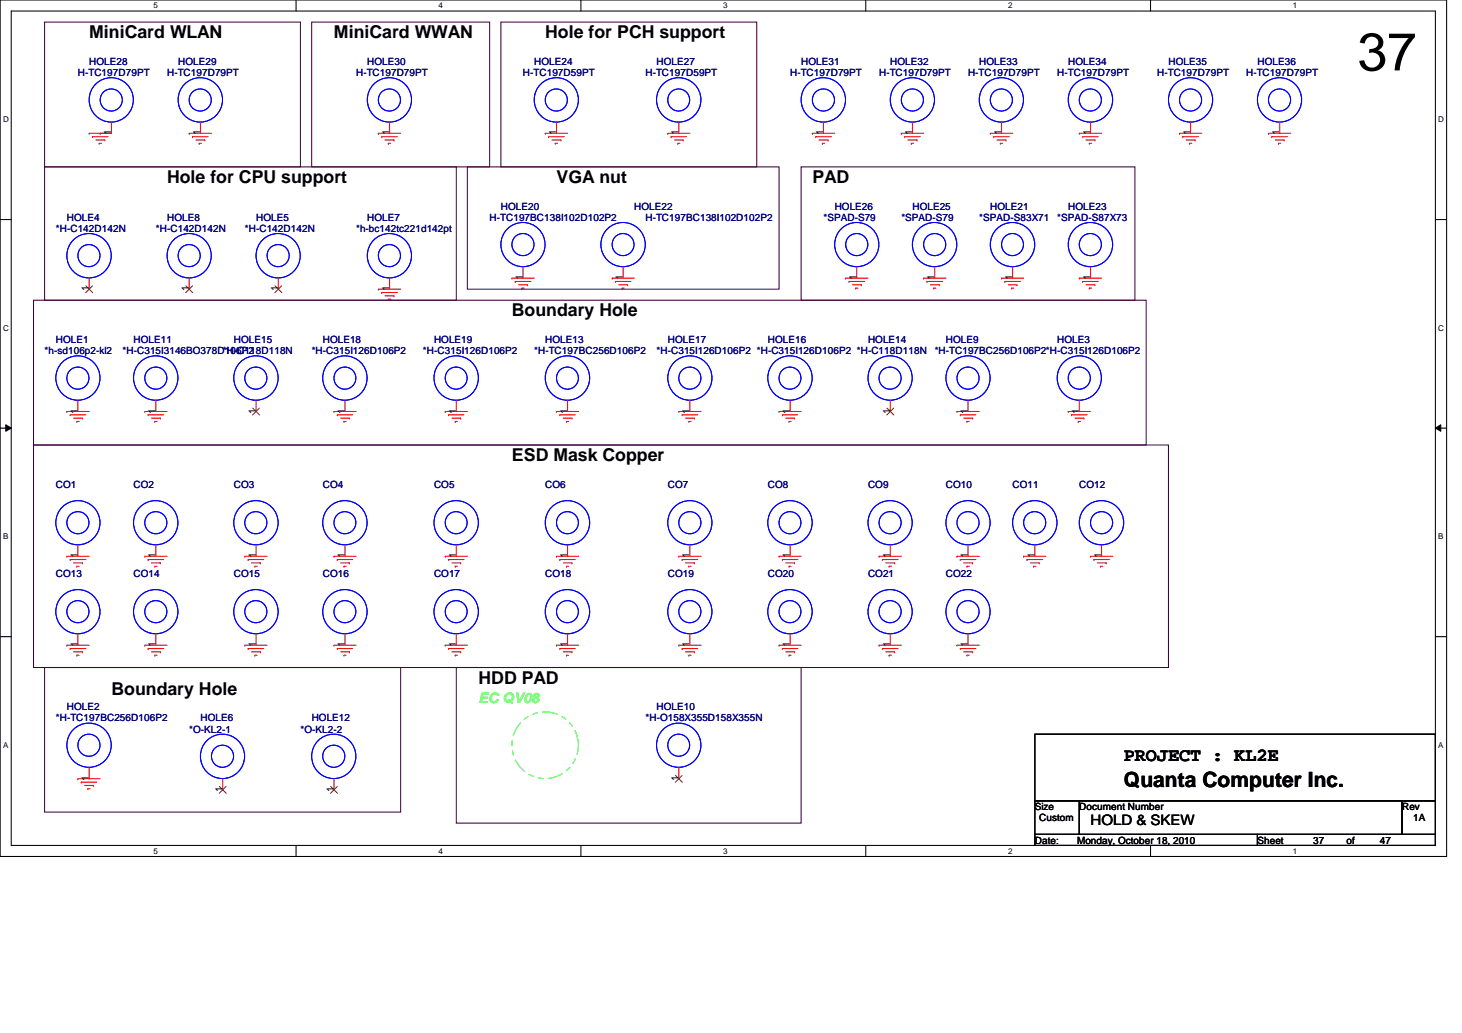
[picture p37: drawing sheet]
<svg xmlns="http://www.w3.org/2000/svg" width="297mm" height="210mm" viewBox="0 0 297 210" stroke-linecap="round" stroke-linejoin="round" font-family="sans-serif">
<defs><g id="words">
<text font-size="10.8" x="275.8" y="14.3">37</text>
<text font-size="4.3" x="228.3" y="159.9">Quanta Computer Inc.</text>
<text font-size="3.8" x="228.3" y="154.6">PROJECT : KL2E</text>
<g font-size="3.6">
<text x="18.1" y="7.8">MiniCard WLAN</text>
<text x="67.9" y="7.8">MiniCard WWAN</text>
<text x="110.8" y="7.8">Hole for PCH support</text>
<text x="33.9" y="37.2">Hole for CPU support</text>
<text x="113.1" y="37.2">VGA nut</text>
<text x="165.1" y="37.2">PAD</text>
<text x="104" y="64.3">Boundary Hole</text>
<text x="104" y="93.7">ESD Mask Copper</text>
<text x="22.6" y="141.2">Boundary Hole</text>
<text x="97.2" y="138.9">HDD PAD</text>
</g>
<text font-size="2.9" fill="#0f0" x="97.2" y="142.8">EC QV08</text>
<text font-size="2.9" x="221.6" y="167.6">HOLD &amp; SKEW</text>
<g font-size="2" fill="#000080">
<text x="15.8" y="15.5">H-TC197D79PT</text>
<text x="18.1" y="13.2">HOLE28</text>
<text x="33.9" y="15.5">H-TC197D79PT</text>
<text x="36.2" y="13.2">HOLE29</text>
<text x="72.3" y="15.5">H-TC197D79PT</text>
<text x="74.6" y="13.2">HOLE30</text>
<text x="106.3" y="15.5">H-TC197D59PT</text>
<text x="108.5" y="13.2">HOLE24</text>
<text x="131.1" y="15.5">H-TC197D59PT</text>
<text x="133.4" y="13.2">HOLE27</text>
<text x="160.5" y="15.5">H-TC197D79PT</text>
<text x="162.8" y="13.2">HOLE31</text>
<text x="178.6" y="15.5">H-TC197D79PT</text>
<text x="180.9" y="13.2">HOLE32</text>
<text x="196.7" y="15.5">H-TC197D79PT</text>
<text x="199" y="13.2">HOLE33</text>
<text x="214.8" y="15.5">H-TC197D79PT</text>
<text x="217" y="13.2">HOLE34</text>
<text x="235.1" y="15.5">H-TC197D79PT</text>
<text x="237.4" y="13.2">HOLE35</text>
<text x="253.2" y="15.5">H-TC197D79PT</text>
<text x="255.5" y="13.2">HOLE36</text>
<text x="11.3" y="47.1">*H-C142D142N</text>
<text x="13.6" y="44.8">HOLE4</text>
<text x="31.7" y="47.1">*H-C142D142N</text>
<text x="33.9" y="44.8">HOLE8</text>
<text x="49.7" y="47.1">*H-C142D142N</text>
<text x="52" y="44.8">HOLE5</text>
<text x="72.3" y="47.1">*h-bc142tc221d142pt</text>
<text x="74.6" y="44.8">HOLE7</text>
<text x="99.5" y="44.8">H-TC197BC138I102D102P2</text>
<text x="101.8" y="42.6">HOLE20</text>
<text x="128.9" y="42.6">HOLE22</text>
<text x="131.1" y="44.8">H-TC197BC138I102D102P2</text>
<text x="167.3" y="44.8">*SPAD-S79</text>
<text x="169.6" y="42.6">HOLE26</text>
<text x="183.1" y="44.8">*SPAD-S79</text>
<text x="185.4" y="42.6">HOLE25</text>
<text x="199" y="44.8">*SPAD-S83X71</text>
<text x="201.2" y="42.6">HOLE21</text>
<text x="214.8" y="44.8">*SPAD-S87X73</text>
<text x="217" y="42.6">HOLE23</text>
<text x="9.1" y="72">*h-sd106p2-kl2</text>
<text x="11.3" y="69.7">HOLE1</text>
<text x="24.9" y="72">*H-C315I3146BO378D106P2</text>
<text x="27.1" y="69.7">HOLE11</text>
<text x="45.3" y="72">*H-C118D118N</text>
<text x="47.5" y="69.7">HOLE15</text>
<text x="63.3" y="72">*H-C315I126D106P2</text>
<text x="65.6" y="69.7">HOLE18</text>
<text x="85.9" y="72">*H-C315I126D106P2</text>
<text x="88.2" y="69.7">HOLE19</text>
<text x="108.5" y="72">*H-TC197BC256D106P2</text>
<text x="110.8" y="69.7">HOLE13</text>
<text x="133.4" y="72">*H-C315I126D106P2 *H-C315I126D106P2 *H-C118D118N</text>
<text x="135.7" y="69.7">HOLE17</text>
<text x="156" y="69.7">HOLE16</text>
<text x="176.4" y="69.7">HOLE14</text>
<text x="189.9" y="72">*H-TC197BC256D106P2*H-C315I126D106P2</text>
<text x="192.2" y="69.7">HOLE9</text>
<text x="214.8" y="69.7">HOLE3</text>
<text x="11.3" y="99.1">CO1</text>
<text x="27.1" y="99.1">CO2</text>
<text x="47.5" y="99.1">CO3</text>
<text x="65.6" y="99.1">CO4</text>
<text x="88.2" y="99.1">CO5</text>
<text x="110.8" y="99.1">CO6</text>
<text x="135.7" y="99.1">CO7</text>
<text x="156" y="99.1">CO8</text>
<text x="176.4" y="99.1">CO9</text>
<text x="192.2" y="99.1">CO10</text>
<text x="205.7" y="99.1">CO11</text>
<text x="219.3" y="99.1">CO12</text>
<text x="11.3" y="117.2">CO13</text>
<text x="27.1" y="117.2">CO14</text>
<text x="47.5" y="117.2">CO15</text>
<text x="65.6" y="117.2">CO16</text>
<text x="88.2" y="117.2">CO17</text>
<text x="110.8" y="117.2">CO18</text>
<text x="135.7" y="117.2">CO19</text>
<text x="156" y="117.2">CO20</text>
<text x="176.4" y="117.2">CO21</text>
<text x="192.2" y="117.2">CO22</text>
<text x="11.3" y="146.6">*H-TC197BC256D106P2</text>
<text x="13.6" y="144.3">HOLE2</text>
<text x="38.4" y="148.8">*O-KL2-1</text>
<text x="40.7" y="146.6">HOLE6</text>
<text x="61" y="148.8">*O-KL2-2</text>
<text x="63.3" y="146.6">HOLE12</text>
<text x="131.1" y="146.6">*H-O158X355D158X355N</text>
<text x="133.4" y="144.3">HOLE10</text>
</g>
<g font-size="2">
<text x="22.6" y="27.5" transform="rotate(-90 22.6 27.5)">1</text>
<text x="40.7" y="27.5" transform="rotate(-90 40.7 27.5)">1</text>
<text x="79.1" y="27.5" transform="rotate(-90 79.1 27.5)">1</text>
<text x="113" y="27.5" transform="rotate(-90 113 27.5)">1</text>
<text x="137.9" y="27.5" transform="rotate(-90 137.9 27.5)">1</text>
<text x="167.3" y="27.5" transform="rotate(-90 167.3 27.5)">1</text>
<text x="185.3" y="27.5" transform="rotate(-90 185.3 27.5)">1</text>
<text x="203.5" y="27.5" transform="rotate(-90 203.5 27.5)">1</text>
<text x="221.5" y="27.5" transform="rotate(-90 221.5 27.5)">1</text>
<text x="241.8" y="27.5" transform="rotate(-90 241.8 27.5)">1</text>
<text x="260" y="27.5" transform="rotate(-90 260 27.5)">1</text>
<text x="18.1" y="59.2" transform="rotate(-90 18.1 59.2)">1</text>
<text x="38.4" y="59.2" transform="rotate(-90 38.4 59.2)">1</text>
<text x="56.5" y="59.2" transform="rotate(-90 56.5 59.2)">1</text>
<text x="79.1" y="59.2" transform="rotate(-90 79.1 59.2)">1</text>
<text x="106.2" y="56.9" transform="rotate(-90 106.2 56.9)">1</text>
<text x="126.6" y="56.9" transform="rotate(-90 126.6 56.9)">1</text>
<text x="174" y="56.9" transform="rotate(-90 174 56.9)">1</text>
<text x="189.9" y="56.9" transform="rotate(-90 189.9 56.9)">1</text>
<text x="205.7" y="56.9" transform="rotate(-90 205.7 56.9)">1</text>
<text x="221.5" y="56.9" transform="rotate(-90 221.5 56.9)">1</text>
<text x="15.8" y="84" transform="rotate(-90 15.8 84)">1</text>
<text x="31.6" y="84" transform="rotate(-90 31.6 84)">1</text>
<text x="52" y="84" transform="rotate(-90 52 84)">1</text>
<text x="70.1" y="84" transform="rotate(-90 70.1 84)">1</text>
<text x="92.7" y="84" transform="rotate(-90 92.7 84)">1</text>
<text x="115.3" y="84" transform="rotate(-90 115.3 84)">1</text>
<text x="140.1" y="84" transform="rotate(-90 140.1 84)">1</text>
<text x="160.5" y="84" transform="rotate(-90 160.5 84)">1</text>
<text x="180.8" y="84" transform="rotate(-90 180.8 84)">1</text>
<text x="196.6" y="84" transform="rotate(-90 196.6 84)">1</text>
<text x="219.2" y="84" transform="rotate(-90 219.2 84)">1</text>
<text x="15.8" y="113.4" transform="rotate(-90 15.8 113.4)">1</text>
<text x="31.6" y="113.4" transform="rotate(-90 31.6 113.4)">1</text>
<text x="52" y="113.4" transform="rotate(-90 52 113.4)">1</text>
<text x="70.1" y="113.4" transform="rotate(-90 70.1 113.4)">1</text>
<text x="92.7" y="113.4" transform="rotate(-90 92.7 113.4)">1</text>
<text x="115.3" y="113.4" transform="rotate(-90 115.3 113.4)">1</text>
<text x="140.1" y="113.4" transform="rotate(-90 140.1 113.4)">1</text>
<text x="160.5" y="113.4" transform="rotate(-90 160.5 113.4)">1</text>
<text x="180.8" y="113.4" transform="rotate(-90 180.8 113.4)">1</text>
<text x="196.6" y="113.4" transform="rotate(-90 196.6 113.4)">1</text>
<text x="210.2" y="113.4" transform="rotate(-90 210.2 113.4)">1</text>
<text x="223.8" y="113.4" transform="rotate(-90 223.8 113.4)">1</text>
<text x="15.8" y="131.5" transform="rotate(-90 15.8 131.5)">1</text>
<text x="31.6" y="131.5" transform="rotate(-90 31.6 131.5)">1</text>
<text x="52" y="131.5" transform="rotate(-90 52 131.5)">1</text>
<text x="70.1" y="131.5" transform="rotate(-90 70.1 131.5)">1</text>
<text x="92.7" y="131.5" transform="rotate(-90 92.7 131.5)">1</text>
<text x="115.3" y="131.5" transform="rotate(-90 115.3 131.5)">1</text>
<text x="140.1" y="131.5" transform="rotate(-90 140.1 131.5)">1</text>
<text x="160.5" y="131.5" transform="rotate(-90 160.5 131.5)">1</text>
<text x="180.8" y="131.5" transform="rotate(-90 180.8 131.5)">1</text>
<text x="196.6" y="131.5" transform="rotate(-90 196.6 131.5)">1</text>
<text x="18.1" y="158.6" transform="rotate(-90 18.1 158.6)">1</text>
<text x="45.2" y="160.9" transform="rotate(-90 45.2 160.9)">1</text>
<text x="67.8" y="160.9" transform="rotate(-90 67.8 160.9)">1</text>
<text x="137.9" y="158.6" transform="rotate(-90 137.9 158.6)">1</text>
<text x="210.3" y="164.6">Size</text>
<text x="211.2" y="166.9">Custom</text>
<text x="219.3" y="164.6">Document Number</text>
<text x="284.9" y="164.6">Rev</text>
<text x="287.1" y="166.9">1A</text>
<text x="210.3" y="171.4">Date:</text>
<text x="218.9" y="171.4">Monday, October 18, 2010</text>
<text x="255.5" y="171.4">Sheet</text>
<text x="266.8" y="171.4">37</text>
<text x="273.6" y="171.4">of</text>
<text x="280.3" y="171.4">47</text>
</g>
<g font-size="1.6">
<text x="31.2" y="1.7">5</text>
<text x="89.1" y="1.7">4</text>
<text x="146.9" y="1.7">3</text>
<text x="204.8" y="1.7">2</text>
<text x="262.7" y="1.7">1</text>
<text x=".6" y="24.8">D</text>
<text x="292.2" y="24.8">D</text>
<text x=".6" y="67.2">C</text>
<text x="292.2" y="67.2">C</text>
<text x=".6" y="109.6">B</text>
<text x="292.2" y="109.6">B</text>
<text x=".6" y="152">A</text>
<text x="292.2" y="152">A</text>
<text x="31.2" y="173.5">5</text>
<text x="89.1" y="173.5">4</text>
<text x="146.9" y="173.5">3</text>
<text x="204.8" y="173.5">2</text>
<text x="262.7" y="173.5">1</text>
</g>
</g></defs>
<path d="M0 0h293.9v174h-293.9zM2.3 2.2h289.3v169.6h-289.3z" fill="none" stroke="#000" stroke-width=".21"/>
<g fill="#fff">
<path d="M31.2 .3h.9v1.8h-.9z"/>
<path d="M31.2 172h.9v1.9h-.9z"/>
</g>
<path d="M60.2 0v2.2M60.2 171.8v2.2" fill="none" stroke="#000" stroke-width=".21"/>
<g fill="#fff">
<path d="M89.1 .3h.9v1.8h-.9z"/>
<path d="M89.1 172h.9v1.9h-.9z"/>
</g>
<path d="M118 0v2.2M118 171.8v2.2" fill="none" stroke="#000" stroke-width=".21"/>
<g fill="#fff">
<path d="M146.9 .3h.9v1.8h-.9z"/>
<path d="M146.9 172h.9v1.9h-.9z"/>
</g>
<path d="M175.9 0v2.2M175.9 171.8v2.2" fill="none" stroke="#000" stroke-width=".21"/>
<g fill="#fff">
<path d="M204.8 .3h.9v1.8h-.9z"/>
<path d="M204.8 172h.9v1.9h-.9z"/>
</g>
<path d="M233.8 0v2.2M233.8 171.8v2.2" fill="none" stroke="#000" stroke-width=".21"/>
<g fill="#fff">
<path d="M262.7 .3h.9v1.8h-.9z"/>
<path d="M262.7 172h.9v1.9h-.9z"/>
<path d="M.6 23.4h1.2v1.8h-1.2z"/>
<path d="M292.2 23.4h1.2v1.8h-1.2z"/>
<path d="M.6 65.8h1.2v1.8h-1.2z"/>
<path d="M292.2 65.8h1.2v1.8h-1.2z"/>
</g>
<path d="M0 44.6h2.3M291.6 44.6h2.3" fill="none" stroke="#000" stroke-width=".21"/>
<g fill="#fff">
<path d="M.6 108.2h1.1v1.8h-1.1z"/>
<path d="M292.2 108.2h1.1v1.8h-1.1z"/>
</g>
<path d="M0 87h2.3M291.6 87h2.3" fill="none" stroke="#000" stroke-width=".21"/>
<path d="M1.2 86.3l1.1 .7-1.1 .6zM291.6 87l1.1-.7v1.3z" fill="#000"/>
<path d="M1.2 86.3l1.1 .7-1.1 .6zM291.6 87l1.1-.7v1.3z" fill="none" stroke="#000" stroke-width=".2"/>
<g fill="#fff">
<path d="M.6 150.5h1.1v1.9h-1.1z"/>
<path d="M292.2 150.5h1.1v1.9h-1.1z"/>
</g>
<path d="M0 129.4h2.3M291.6 129.4h2.3M210.3 149.2h81.3v13.5h-81.3zM210.3 162.7h9v6.8h-9zM210.3 169.5h45.2v2.3h-45.2zM219.3 162.7h65.6v6.8h-65.6zM255.5 169.5h36.1v2.3h-36.1zM284.9 162.7h6.7v6.8h-6.7z" fill="none" stroke="#000" stroke-width=".21"/>
<path d="M20.4 27.1h.1M20.4 27.1h2.2" fill="none" stroke="#800040" stroke-width=".21"/>
<g fill="none" stroke="#f00" stroke-width=".21">
<path d="M18.1 27.1h.1M18.8 27.8h.1M18.8 27.8h3.2M19.5 28.4h1.8M20.1 29.1h.1M20.1 29.1h.5M21.3 28.4h.1M22.6 24.8v2.3h-4.5M38.4 27.1h.1M38.4 27.1h4.6M39.1 27.8h.1M39.1 27.8h3.2"/>
<path d="M39.8 28.4h1.8M40.5 29.1h.1M40.5 29.1h.4M40.7 24.8v2.3M41.6 28.4h.1M76.9 27.1h.1M76.9 27.1h4.5M77.6 27.8h.1M77.6 27.8h3.1M78.2 28.4h1.8M78.9 29.1h.1M78.9 29.1h.5"/>
<path d="M79.2 24.8v2.3M80 28.4h.1M110.8 27.1h.1M110.8 27.1h4.5M111.5 27.8h.1M111.5 27.8h3.1M112.1 28.4h1.9M112.8 29.1h.1M112.8 29.1h.5M113.1 24.8v2.3M114 28.4h.1M135.7 27.1h.1"/>
<path d="M135.7 27.1h4.5M136.4 27.8h.1M136.4 27.8h3.1M137 28.4h1.8M137.7 29.1h.1M137.7 29.1h.4M137.9 24.8v2.3M138.8 28.4h.1M165.1 27.1h.1M165.1 27.1h4.5M165.7 27.8h.1M165.7 27.8h3.2"/>
<path d="M166.4 28.4h1.8M167.1 29.1h.1M167.1 29.1h.5M167.3 24.8v2.3M168.2 28.4h.1M183.1 27.1h.1M183.1 27.1h4.6M183.8 27.8h.1M183.8 27.8h3.2M184.5 28.4h1.8M185.2 29.1h.1M185.2 29.1h.4"/>
<path d="M185.4 24.8v2.3M186.3 28.4h.1M201.2 27.1h.1M201.2 27.1h4.5M201.9 27.8h.1M201.9 27.8h3.2M202.6 28.4h1.8M203.2 29.1h.1M203.2 29.1h.5M203.5 24.8v2.3M204.4 28.4h.1M219.3 27.1h.1"/>
<path d="M219.3 27.1h4.5M220 27.8h.1M220 27.8h3.1M220.6 28.4h1.9M221.3 29.1h.1M221.3 29.1h.5M221.6 24.8v2.3M222.5 28.4h.1M239.6 27.1h.1M239.6 27.1h4.6M240.3 27.8h.1M240.3 27.8h3.2"/>
<path d="M241 28.4h1.8M241.7 29.1h.1M241.7 29.1h.4M241.9 24.8v2.3M242.8 28.4h.1M257.7 27.1h.1M257.7 27.1h4.6M258.4 27.8h.1M258.4 27.8h3.2M259.1 28.4h1.8M259.8 29.1h.1M259.8 29.1h.4"/>
<path d="M260 24.8v2.3M260.9 28.4h.1M18.1 56.5v2.3M38.4 56.5v2.3M56.6 56.5v2.3M76.9 58.8h.1M76.9 58.8h4.5M77.6 59.4h.1M77.6 59.4h3.1M79.2 56.5v2.3M104 56.5h.1M104 56.5h4.5"/>
<path d="M104.7 57.2h.1M104.7 57.2h3.2M105.4 57.9h1.8M106 58.5h.1M106 58.5h.5M106.3 54.2v2.3M107.2 57.9h.1M124.4 56.5h.1M124.4 56.5h4.5M125 57.2h.1M125 57.2h3.2M125.7 57.9h1.8"/>
<path d="M126.4 58.5h.1M126.4 58.5h.4M126.6 54.2v2.3M127.5 57.9h.1M171.8 56.5h.1M171.8 56.5h4.6M172.5 57.2h.1M172.5 57.2h3.2M173.2 57.9h1.8M173.9 58.5h.1M173.9 58.5h.4M174.1 54.2v2.3"/>
<path d="M175 57.9h.1M187.7 56.5h.1M187.7 56.5h4.5M188.3 57.2h.1M188.3 57.2h3.2M189 57.9h1.8M189.7 58.5h.1M189.7 58.5h.5M189.9 54.2v2.3M190.8 57.9h.1M203.5 56.5h.1M203.5 56.5h4.5"/>
<path d="M204.2 57.2h.1M204.2 57.2h3.1M204.8 57.9h1.8M205.5 58.5h.1M205.5 58.5h.4M205.7 54.2v2.3M206.6 57.9h.1M219.3 56.5h.1M219.3 56.5h4.5M220 57.2h.1M220 57.2h3.1M220.6 57.9h1.9"/>
<path d="M221.3 58.5h.1M221.3 58.5h.5M221.6 54.2v2.3M222.5 57.9h.1M78.2 60.1h1.8M78.9 60.8h.1M78.9 60.8h.5M80 60.1h.1M13.6 83.6h.1M13.6 83.6h4.5M14.3 84.3h.1M14.3 84.3h3.1"/>
<path d="M14.9 85h1.9M15.6 85.6h.1M15.6 85.6h.5M15.8 81.4v2.2M16.8 85h.1M29.4 83.6h.1M29.4 83.6h4.5M30.1 84.3h.1M30.1 84.3h3.2M30.8 85h1.8M31.5 85.6h.1M31.5 85.6h.4"/>
<path d="M31.7 81.4v2.2M32.6 85h.1M52 81.4v2.2M67.9 83.6h.1M67.9 83.6h4.4M68.5 84.3h.1M68.5 84.3h3.2M69.2 85h1.8M69.9 85.6h.1M69.9 85.6h.4M70.1 81.4v2.2M71 85h.1"/>
<path d="M90.5 83.6h.1M90.5 83.6h4.5M91.1 84.3h.1M91.1 84.3h3.2M91.8 85h1.8M92.5 85.6h.1M92.5 85.6h.4M92.7 81.4v2.2M93.6 85h.1M113.1 83.6h.1M113.1 83.6h4.5M113.7 84.3h.1"/>
<path d="M113.7 84.3h3.2M114.4 85h1.8M115.1 85.6h.1M115.1 85.6h.4M115.3 81.4v2.2M116.2 85h.1M137.9 83.6h.1M137.9 83.6h4.5M138.6 84.3h.1M138.6 84.3h3.2M139.3 85h1.8M140 85.6h.1"/>
<path d="M140 85.6h.4M140.2 81.4v2.2M141.1 85h.1M158.3 83.6h.1M158.3 83.6h4.5M159 84.3h.1M159 84.3h3.1M159.6 85h1.8M160.3 85.6h.1M160.3 85.6h.4M160.5 81.4v2.2M161.4 85h.1"/>
<path d="M180.9 81.4v2.2M194.4 83.6h.1M194.4 83.6h4.6M195.1 84.3h.1M195.1 84.3h3.2M195.8 85h1.8M196.5 85.6h.1M196.5 85.6h.4M196.7 81.4v2.2M197.6 85h.1M217 83.6h.1M217 83.6h4.6"/>
<path d="M217.7 84.3h.1M217.7 84.3h3.2M218.4 85h1.8M219.1 85.6h.1M219.1 85.6h.4M219.3 81.4v2.2M220.2 85h.1M13.6 113h.1M13.6 113h4.5M14.3 113.7h.1M14.3 113.7h3.1M14.9 114.4h1.9"/>
<path d="M15.6 115.1h.1M15.6 115.1h.5M15.8 110.7v2.3M16.8 114.4h.1M29.4 113h.1M29.4 113h4.5M30.1 113.7h.1M30.1 113.7h3.2M30.8 114.4h1.8M31.5 115.1h.1M31.5 115.1h.4M31.7 110.7v2.3"/>
<path d="M32.6 114.4h.1M49.7 113h.1M49.7 113h4.6M50.4 113.7h.1M50.4 113.7h3.2M51.1 114.4h1.8M51.8 115.1h.1M51.8 115.1h.4M52 110.7v2.3M52.9 114.4h.1M67.9 113h.1M67.9 113h4.4"/>
<path d="M68.5 113.7h.1M68.5 113.7h3.2M69.2 114.4h1.8M69.9 115.1h.1M69.9 115.1h.4M70.1 110.7v2.3M71 114.4h.1M90.5 113h.1M90.5 113h4.5M91.1 113.7h.1M91.1 113.7h3.2M91.8 114.4h1.8"/>
<path d="M92.5 115.1h.1M92.5 115.1h.4M92.7 110.7v2.3M93.6 114.4h.1M113.1 113h.1M113.1 113h4.5M113.7 113.7h.1M113.7 113.7h3.2M114.4 114.4h1.8M115.1 115.1h.1M115.1 115.1h.4M115.3 110.7v2.3"/>
<path d="M116.2 114.4h.1M137.9 113h.1M137.9 113h4.5M138.6 113.7h.1M138.6 113.7h3.2M139.3 114.4h1.8M140 115.1h.1M140 115.1h.4M140.2 110.7v2.3M141.1 114.4h.1M158.3 113h.1M158.3 113h4.5"/>
<path d="M159 113.7h.1M159 113.7h3.1M159.6 114.4h1.8M160.3 115.1h.1M160.3 115.1h.4M160.5 110.7v2.3M161.4 114.4h.1M178.6 113h.1M178.6 113h4.5M179.3 113.7h.1M179.3 113.7h3.2M180 114.4h1.8"/>
<path d="M180.6 115.1h.1M180.6 115.1h.5M180.9 110.7v2.3M181.8 114.4h.1M194.4 113h.1M194.4 113h4.6M195.1 113.7h.1M195.1 113.7h3.2M195.8 114.4h1.8M196.5 115.1h.1M196.5 115.1h.4M196.7 110.7v2.3"/>
<path d="M197.6 114.4h.1M208 113h.1M208 113h4.5M208.7 113.7h.1M208.7 113.7h3.1M209.3 114.4h1.9M210 115.1h.1M210 115.1h.5M210.3 110.7v2.3M211.2 114.4h.1M221.6 113h.1M221.6 113h4.5"/>
<path d="M222.2 113.7h.1M222.2 113.7h3.2M222.9 114.4h1.8M223.6 115.1h.1M223.6 115.1h.5M223.8 110.7v2.3M224.7 114.4h.1M13.6 131.1h.1M13.6 131.1h4.5M14.3 131.8h.1M14.3 131.8h3.1M14.9 132.5h1.9"/>
<path d="M15.6 133.1h.1M15.6 133.1h.5M15.8 128.8v2.3M16.8 132.5h.1M29.4 131.1h.1M29.4 131.1h4.5M30.1 131.8h.1M30.1 131.8h3.2M30.8 132.5h1.8M31.5 133.1h.1M31.5 133.1h.4M31.7 128.8v2.3"/>
<path d="M32.6 132.5h.1M49.7 131.1h.1M49.7 131.1h4.6M50.4 131.8h.1M50.4 131.8h3.2M51.1 132.5h1.8M51.8 133.1h.1M51.8 133.1h.4M52 128.8v2.3M52.9 132.5h.1M67.9 131.1h.1M67.9 131.1h4.4"/>
<path d="M68.5 131.8h.1M68.5 131.8h3.2M69.2 132.5h1.8M69.9 133.1h.1M69.9 133.1h.4M70.1 128.8v2.3M71 132.5h.1M90.5 131.1h.1M90.5 131.1h4.5M91.1 131.8h.1M91.1 131.8h3.2M91.8 132.5h1.8"/>
<path d="M92.5 133.1h.1M92.5 133.1h.4M92.7 128.8v2.3M93.6 132.5h.1M113.1 131.1h.1M113.1 131.1h4.5M113.7 131.8h.1M113.7 131.8h3.2M114.4 132.5h1.8M115.1 133.1h.1M115.1 133.1h.4M115.3 128.8v2.3"/>
<path d="M116.2 132.5h.1M137.9 131.1h.1M137.9 131.1h4.5M138.6 131.8h.1M138.6 131.8h3.2M139.3 132.5h1.8M140 133.1h.1M140 133.1h.4M140.2 128.8v2.3M141.1 132.5h.1M158.3 131.1h.1M158.3 131.1h4.5"/>
<path d="M159 131.8h.1M159 131.8h3.1M159.6 132.5h1.8M160.3 133.1h.1M160.3 133.1h.4M160.5 128.8v2.3M161.4 132.5h.1M178.6 131.1h.1M178.6 131.1h4.5M179.3 131.8h.1M179.3 131.8h3.2M180 132.5h1.8"/>
<path d="M180.6 133.1h.1M180.6 133.1h.5M180.9 128.8v2.3M181.8 132.5h.1M194.4 131.1h.1M194.4 131.1h4.6M195.1 131.8h.1M195.1 131.8h3.2M195.8 132.5h1.8M196.5 133.1h.1M196.5 133.1h.4M196.7 128.8v2.3"/>
<path d="M197.6 132.5h.1M15.8 158.2h.1M15.8 158.2h4.6M16.5 158.9h.1M16.5 158.9h3.2M17.2 159.6h1.8M18.1 156v2.2M19 159.6h.1M45.3 158.2v2.3M67.9 158.2v2.3M137.9 156v2.2M17.9 160.3h.1"/>
<path d="M17.9 160.3h.4"/>
</g>
<path d="M9.1 4.5h51.9v29.4h-51.9zM63.3 4.5h36.2v29.4h-36.2zM101.8 4.5h52v29.4h-52zM9.1 33.9h83.6v27.1h-83.6zM95 33.9h63.3v24.9h-63.3zM162.8 33.9h67.8v27.1h-67.8zM6.8 61h226.1v29.4h-226.1zM6.8 90.4h230.6v45.2h-230.6zM9.1 135.6h72.3v29.4h-72.3zM92.7 135.6h70.1v31.7h-70.1z" fill="none" stroke="#400040" stroke-width=".21"/>
<circle cx="110.7" cy="151.4" r="6.8" fill="none" stroke="#0f0" stroke-width=".2" stroke-dasharray="3 1 1 1 1 1"/>
<g fill="none" stroke="#00f" stroke-width=".21">
<circle cx="22.6" cy="20.3" r="4.5"/>
<circle cx="22.6" cy="20.3" r="2.25"/>
<circle cx="40.7" cy="20.3" r="2.25"/>
<circle cx="40.7" cy="20.3" r="4.5"/>
<circle cx="79.1" cy="20.3" r="4.5"/>
<circle cx="79.1" cy="20.3" r="2.25"/>
<circle cx="113" cy="20.3" r="4.5"/>
<circle cx="113" cy="20.3" r="2.25"/>
<circle cx="137.9" cy="20.3" r="2.24"/>
<circle cx="137.9" cy="20.3" r="4.5"/>
<circle cx="167.3" cy="20.3" r="4.5"/>
<circle cx="167.3" cy="20.3" r="2.25"/>
<circle cx="185.4" cy="20.3" r="4.5"/>
<circle cx="185.4" cy="20.3" r="2.25"/>
<circle cx="203.4" cy="20.3" r="4.5"/>
<circle cx="203.4" cy="20.3" r="2.25"/>
<circle cx="221.5" cy="20.3" r="2.25"/>
<circle cx="221.5" cy="20.3" r="4.5"/>
<circle cx="241.9" cy="20.3" r="4.5"/>
<circle cx="241.9" cy="20.3" r="2.25"/>
<circle cx="260" cy="20.3" r="4.5"/>
<circle cx="260" cy="20.3" r="2.25"/>
<circle cx="18.1" cy="51.9" r="2.25"/>
<circle cx="18.1" cy="52" r="4.5"/>
<circle cx="38.4" cy="52" r="4.5"/>
<circle cx="38.4" cy="51.9" r="2.25"/>
<circle cx="56.5" cy="52" r="4.5"/>
<circle cx="56.5" cy="51.9" r="2.25"/>
<circle cx="79.1" cy="52" r="4.5"/>
<circle cx="79.1" cy="51.9" r="2.25"/>
<circle cx="106.2" cy="49.7" r="2.25"/>
<circle cx="106.3" cy="49.7" r="4.5"/>
<circle cx="126.6" cy="49.7" r="2.24"/>
<circle cx="126.6" cy="49.7" r="4.5"/>
<circle cx="174.1" cy="49.7" r="2.25"/>
<circle cx="174.1" cy="49.7" r="4.5"/>
<circle cx="189.9" cy="49.7" r="4.5"/>
<circle cx="189.9" cy="49.7" r="2.25"/>
<circle cx="205.7" cy="49.7" r="2.24"/>
<circle cx="205.7" cy="49.7" r="4.5"/>
<circle cx="221.5" cy="49.7" r="2.25"/>
<circle cx="221.6" cy="49.7" r="4.5"/>
<circle cx="15.8" cy="76.8" r="4.5"/>
<circle cx="15.8" cy="76.8" r="2.25"/>
<circle cx="31.6" cy="76.8" r="4.5"/>
<circle cx="31.7" cy="76.8" r="2.25"/>
<circle cx="52" cy="76.8" r="2.25"/>
<circle cx="52" cy="76.8" r="4.5"/>
<circle cx="70.1" cy="76.8" r="2.24"/>
<circle cx="70.1" cy="76.8" r="4.5"/>
<circle cx="92.7" cy="76.8" r="2.24"/>
<circle cx="92.7" cy="76.8" r="4.5"/>
<circle cx="115.3" cy="76.8" r="2.24"/>
<circle cx="115.3" cy="76.8" r="4.5"/>
<circle cx="140.1" cy="76.8" r="4.5"/>
<circle cx="140.2" cy="76.8" r="2.25"/>
<circle cx="160.5" cy="76.8" r="2.24"/>
<circle cx="160.5" cy="76.8" r="4.5"/>
<circle cx="180.8" cy="76.8" r="4.5"/>
<circle cx="180.8" cy="76.8" r="2.25"/>
<circle cx="196.7" cy="76.8" r="4.5"/>
<circle cx="196.7" cy="76.8" r="2.25"/>
<circle cx="219.3" cy="76.8" r="4.5"/>
<circle cx="219.3" cy="76.8" r="2.25"/>
<circle cx="15.8" cy="106.2" r="2.25"/>
<circle cx="15.8" cy="106.2" r="4.5"/>
<circle cx="31.6" cy="106.2" r="4.5"/>
<circle cx="31.7" cy="106.2" r="2.25"/>
<circle cx="52" cy="106.2" r="2.25"/>
<circle cx="52" cy="106.2" r="4.5"/>
<circle cx="70.1" cy="106.2" r="2.24"/>
<circle cx="70.1" cy="106.2" r="4.5"/>
<circle cx="92.7" cy="106.2" r="2.24"/>
<circle cx="92.7" cy="106.2" r="4.5"/>
<circle cx="115.3" cy="106.2" r="2.24"/>
<circle cx="115.3" cy="106.2" r="4.5"/>
<circle cx="140.2" cy="106.2" r="2.25"/>
<circle cx="140.2" cy="106.2" r="4.5"/>
<circle cx="160.5" cy="106.2" r="2.24"/>
<circle cx="160.5" cy="106.2" r="4.5"/>
<circle cx="180.8" cy="106.2" r="2.25"/>
<circle cx="180.8" cy="106.2" r="4.5"/>
<circle cx="196.7" cy="106.2" r="2.25"/>
<circle cx="196.7" cy="106.2" r="4.5"/>
<circle cx="210.2" cy="106.2" r="2.25"/>
<circle cx="210.2" cy="106.2" r="4.5"/>
<circle cx="223.8" cy="106.2" r="4.5"/>
<circle cx="223.8" cy="106.2" r="2.25"/>
<circle cx="15.8" cy="124.3" r="2.25"/>
<circle cx="15.8" cy="124.3" r="4.5"/>
<circle cx="31.6" cy="124.3" r="4.5"/>
<circle cx="31.7" cy="124.3" r="2.25"/>
<circle cx="52" cy="124.3" r="2.25"/>
<circle cx="52" cy="124.3" r="4.5"/>
<circle cx="70.1" cy="124.3" r="2.24"/>
<circle cx="70.1" cy="124.3" r="4.5"/>
<circle cx="92.7" cy="124.3" r="2.24"/>
<circle cx="92.7" cy="124.3" r="4.5"/>
<circle cx="115.3" cy="124.3" r="2.24"/>
<circle cx="115.3" cy="124.3" r="4.5"/>
<circle cx="140.2" cy="124.3" r="2.25"/>
<circle cx="140.2" cy="124.3" r="4.5"/>
<circle cx="160.5" cy="124.3" r="2.24"/>
<circle cx="160.5" cy="124.3" r="4.5"/>
<circle cx="180.8" cy="124.3" r="2.25"/>
<circle cx="180.8" cy="124.3" r="4.5"/>
<circle cx="196.7" cy="124.3" r="2.25"/>
<circle cx="196.7" cy="124.3" r="4.5"/>
<circle cx="18.1" cy="151.4" r="2.25"/>
<circle cx="18.1" cy="151.4" r="4.5"/>
<circle cx="45.2" cy="153.7" r="4.5"/>
<circle cx="45.2" cy="153.7" r="2.25"/>
<circle cx="67.8" cy="153.7" r="4.5"/>
<circle cx="67.8" cy="153.7" r="2.25"/>
<circle cx="137.9" cy="151.4" r="2.24"/>
<circle cx="137.9" cy="151.4" r="4.5"/>
</g>
<g fill="none" stroke="#804000" stroke-width=".2">
<path d="M17.4 58.1l1.4 1.4M18.8 58.1l-1.4 1.4M37.8 58.1l1.4 1.4M39.1 58.1l-1.4 1.4M55.9 58.1l1.4 1.4M57.2 58.1l-1.4 1.4M51.3 82.9l1.4 1.4M52.7 82.9l-1.4 1.4M180.2 82.9l1.4 1.4M181.6 82.9l-1.4 1.4M44.6 159.8l1.4 1.4M45.9 159.8l-1.4 1.4"/>
<path d="M67.2 159.8l1.4 1.4M68.5 159.8l-1.4 1.4M137.2 157.6l1.4 1.4M138.6 157.6l-1.4 1.4"/>
</g>
<use href="#words"/>
</svg>
